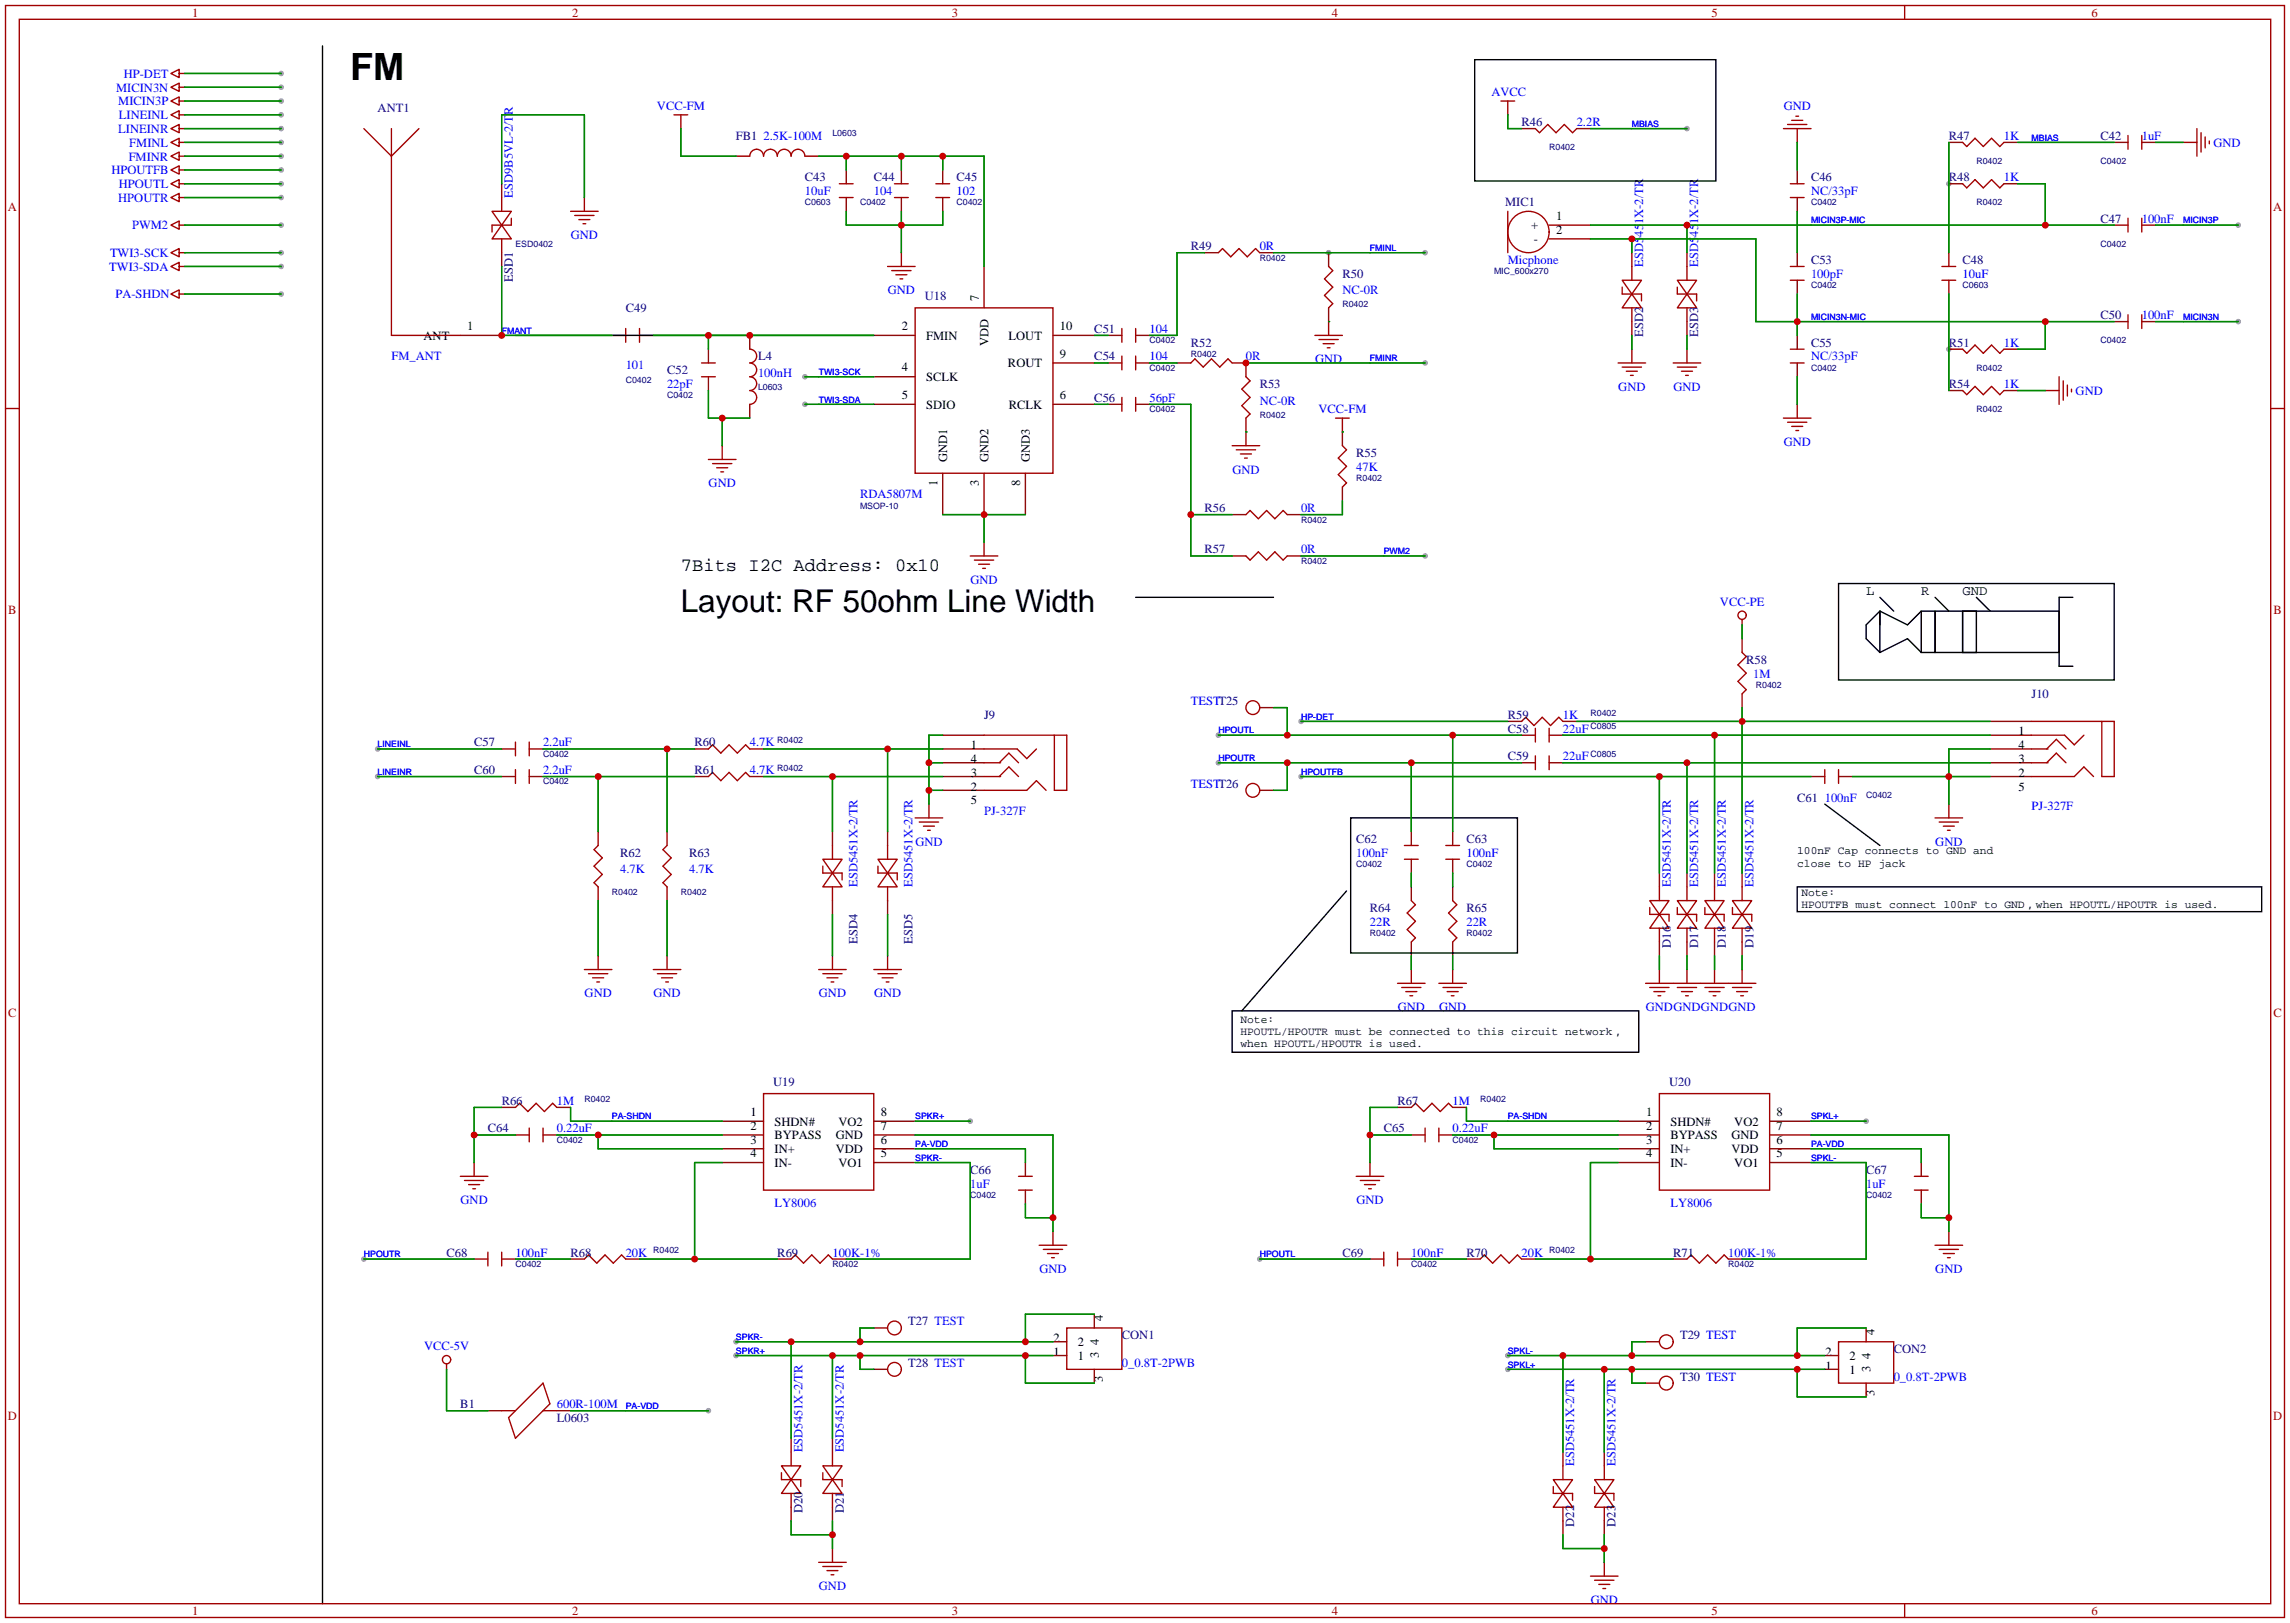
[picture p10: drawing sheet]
<svg xmlns="http://www.w3.org/2000/svg" width="422mm" height="299mm" viewBox="0 0 422 299" stroke-linecap="round" stroke-linejoin="round" font-family="sans-serif">
<defs><g id="words">
<text font-size="6.9" x="64.5" y="14.7">FM</text>
<text font-size="5.8" x="125.5" y="112.7">Layout: RF 50ohm Line Width</text>
<text font-size="3.5" x="125.5" y="105.2">7Bits I2C Address: 0x10</text>
<g font-size="2.5">
<text x="343.9" y="109.5">L</text>
<text x="354.1" y="109.5">R</text>
<text x="361.7" y="109.5">GND</text>
</g>
<g font-size="2.3" fill="#a00000">
<text x="35.4" y="3.1">1</text>
<text x="105.4" y="3.1">2</text>
<text x="175.4" y="3.1">3</text>
<text x="245.4" y="3.1">4</text>
<text x="315.4" y="3.1">5</text>
<text x="385.4" y="3.1">6</text>
<text x="1.5" y="39">A</text>
<text x="418.9" y="39">A</text>
<text x="1.5" y="113.2">B</text>
<text x="419" y="113.2">B</text>
<text x="1.5" y="187.4">C</text>
<text x="419" y="187.4">C</text>
<text x="1.5" y="261.7">D</text>
<text x="418.9" y="261.7">D</text>
<text x="35.4" y="297.6">1</text>
<text x="105.4" y="297.6">2</text>
<text x="175.4" y="297.6">3</text>
<text x="245.4" y="297.6">4</text>
<text x="315.4" y="297.6">5</text>
<text x="385.4" y="297.6">6</text>
</g>
<g font-size="2.3" fill="#00f">
<text x="21.4" y="16.9">MICIN3N</text>
<text x="22.8" y="14.3">HP-DET</text>
<text x="274.9" y="17.6">AVCC</text>
<text x="21.8" y="19.4">MICIN3P</text>
<text x="21.9" y="22">LINEINL</text>
<text x="121.1" y="20.2">VCC-FM</text>
<text x="290.6" y="23.2">2.2R</text>
<text x="328.7" y="20.2">GND</text>
<text x="21.8" y="24.5">LINEINR</text>
<text x="23.7" y="29.6">FMINR</text>
<text x="23.8" y="27">FMINL</text>
<text x="140.7" y="25.8">2.5K-100M</text>
<text x="369.3" y="25.8">1K</text>
<text x="394.7" y="25.8">1uF</text>
<text x="407.9" y="27">GND</text>
<text x="20.5" y="32.1">HPOUTFB</text>
<text x="21.9" y="34.7">HPOUTL</text>
<text x="148.3" y="35.9">10uF</text>
<text x="161" y="35.9">104</text>
<text x="176.3" y="35.9">102</text>
<text x="333.8" y="35.9">NC/33pF</text>
<text x="369.3" y="33.4">1K</text>
<text x="21.8" y="37.2">HPOUTR</text>
<text x="94.5" y="36.4" transform="rotate(-90 94.5 36.4)">ESD9B5VL-2/TR</text>
<text x="394.7" y="41">100nF</text>
<text x="20.3" y="47.4">TWI3-SCK</text>
<text x="24.3" y="42.3">PWM2</text>
<text x="105.2" y="44.1">GND</text>
<text x="232.2" y="46.1">0R</text>
<text x="20.1" y="49.9">TWI3-SDA</text>
<text x="277.9" y="48.6">Micphone</text>
<text x="302.8" y="49.1" transform="rotate(-90 302.8 49.1)">ESD5451X-2/TR</text>
<text x="313" y="49.1" transform="rotate(-90 313 49.1)">ESD5451X-2/TR</text>
<text x="333.8" y="51.2">100pF</text>
<text x="361.7" y="51.2">10uF</text>
<text x="21.3" y="55">PA-SHDN</text>
<text x="163.6" y="54.2">GND</text>
<text x="247.4" y="54.2">NC-0R</text>
<text x="394.7" y="58.8">100nF</text>
<text x="211.8" y="61.3">104</text>
<text x="369.3" y="63.9">1K</text>
<text x="72.1" y="66.4">FM_ANT</text>
<text x="115.3" y="67.9">101</text>
<text x="122.9" y="71.5">22pF</text>
<text x="139.7" y="69.5">100nH</text>
<text x="211.8" y="66.4">104</text>
<text x="229.6" y="66.4">0R</text>
<text x="242.4" y="66.9">GND</text>
<text x="333.8" y="66.4">NC/33pF</text>
<text x="369.3" y="71.5">1K</text>
<text x="211.8" y="74">56pF</text>
<text x="232.2" y="74.5">NC-0R</text>
<text x="243" y="76.1">VCC-FM</text>
<text x="298.2" y="72">GND</text>
<text x="308.4" y="72">GND</text>
<text x="382.5" y="72.8">GND</text>
<text x="328.7" y="82.2">GND</text>
<text x="130.6" y="89.8">GND</text>
<text x="227.1" y="87.2">GND</text>
<text x="249.9" y="86.7">47K</text>
<text x="158.5" y="91.8">RDA5807M</text>
<text x="239.8" y="94.4">0R</text>
<text x="239.8" y="102">0R</text>
<text x="178.9" y="107.6">GND</text>
<text x="317" y="111.6">VCC-PE</text>
<text x="323.1" y="124.8">1M</text>
<text x="219.5" y="129.9">TESTT25</text>
<text x="100.1" y="137.5">2.2uF</text>
<text x="138.2" y="137.5">4.7K</text>
<text x="288" y="135">22uF</text>
<text x="288" y="132.5">1K</text>
<text x="100.1" y="142.6">2.2uF</text>
<text x="138.2" y="142.6">4.7K</text>
<text x="288" y="140.1">22uF</text>
<text x="219.5" y="145.2">TESTT26</text>
<text x="336.3" y="147.7">100nF</text>
<text x="374.4" y="149.2">PJ-327F</text>
<text x="168.7" y="155.8">GND</text>
<text x="181.4" y="150.2">PJ-327F</text>
<text x="356.7" y="155.8">GND</text>
<text x="114.3" y="160.9">4.7K</text>
<text x="127" y="160.9">4.7K</text>
<text x="249.9" y="157.9">100nF</text>
<text x="270.3" y="157.9">100nF</text>
<text x="158" y="163.4" transform="rotate(-90 158 163.4)">ESD5451X-2/TR</text>
<text x="168.2" y="163.4" transform="rotate(-90 168.2 163.4)">ESD5451X-2/TR</text>
<text x="307.9" y="163.4" transform="rotate(-90 307.9 163.4)">ESD5451X-2/TR</text>
<text x="313" y="163.4" transform="rotate(-90 313 163.4)">ESD5451X-2/TR</text>
<text x="318.1" y="163.4" transform="rotate(-90 318.1 163.4)">ESD5451X-2/TR</text>
<text x="323.1" y="163.4" transform="rotate(-90 323.1 163.4)">ESD5451X-2/TR</text>
<text x="252.5" y="170.6">22R</text>
<text x="270.3" y="170.6">22R</text>
<text x="107.7" y="183.8">GND</text>
<text x="120.4" y="183.8">GND</text>
<text x="150.9" y="183.8">GND</text>
<text x="161.1" y="183.8">GND</text>
<text x="257.6" y="186.3">GND</text>
<text x="265.2" y="186.3">GND</text>
<text x="303.3" y="186.3">GNDGNDGNDGND</text>
<text x="102.6" y="203.6">1M</text>
<text x="267.7" y="203.6">1M</text>
<text x="102.6" y="208.7">0.22uF</text>
<text x="267.7" y="208.7">0.22uF</text>
<text x="84.9" y="221.9">GND</text>
<text x="178.8" y="218.8">1uF</text>
<text x="250" y="221.9">GND</text>
<text x="343.9" y="218.8">1uF</text>
<text x="142.7" y="222.4">LY8006</text>
<text x="307.8" y="222.4">LY8006</text>
<text x="95" y="231.5">100nF</text>
<text x="115.3" y="231.5">20K</text>
<text x="153.4" y="231.5">100K-1%</text>
<text x="260.1" y="231.5">100nF</text>
<text x="280.4" y="231.5">20K</text>
<text x="318.5" y="231.5">100K-1%</text>
<text x="191.6" y="234.6">GND</text>
<text x="356.7" y="234.6">GND</text>
<text x="78.2" y="248.8">VCC-5V</text>
<text x="206.8" y="251.8">0_0.8T-2PWB</text>
<text x="349" y="254.4">0_0.8T-2PWB</text>
<text x="102.6" y="259.5">600R-100M</text>
<text x="147.9" y="267.6" transform="rotate(-90 147.9 267.6)">ESD5451X-2/TR</text>
<text x="155.5" y="267.6" transform="rotate(-90 155.5 267.6)">ESD5451X-2/TR</text>
<text x="290.1" y="270.1" transform="rotate(-90 290.1 270.1)">ESD5451X-2/TR</text>
<text x="297.7" y="270.1" transform="rotate(-90 297.7 270.1)">ESD5451X-2/TR</text>
<text x="150.9" y="293">GND</text>
<text x="293.2" y="295.5">GND</text>
</g>
<g font-size="2.3" fill="#000080">
<text x="69.6" y="20.7">ANT1</text>
<text x="280.4" y="23.2">R46</text>
<text x="135.6" y="25.8">FB1</text>
<text x="359.2" y="25.8">R47</text>
<text x="387.1" y="25.8">C42</text>
<text x="148.3" y="33.4">C43</text>
<text x="161" y="33.4">C44</text>
<text x="176.3" y="33.4">C45</text>
<text x="333.8" y="33.4">C46</text>
<text x="359.2" y="33.4">R48</text>
<text x="277.4" y="38">MIC1</text>
<text x="387.1" y="41">C47</text>
<text x="219.5" y="46.1">R49</text>
<text x="94.5" y="52" transform="rotate(-90 94.5 52)">ESD1</text>
<text x="247.4" y="51.2">R50</text>
<text x="333.8" y="48.6">C53</text>
<text x="361.7" y="48.6">C48</text>
<text x="115.3" y="57.5">C49</text>
<text x="170.4" y="55.2">U18</text>
<text x="387.1" y="58.8">C50</text>
<text x="201.7" y="61.3">C51</text>
<text x="219.5" y="63.9">R52</text>
<text x="302.8" y="62.1" transform="rotate(-90 302.8 62.1)">ESD2</text>
<text x="313" y="62.1" transform="rotate(-90 313 62.1)">ESD3</text>
<text x="333.8" y="63.9">C55</text>
<text x="359.2" y="63.9">R51</text>
<text x="122.9" y="69">C52</text>
<text x="139.7" y="66.4">L4</text>
<text x="201.7" y="66.4">C54</text>
<text x="232.2" y="71.5">R53</text>
<text x="359.2" y="71.5">R54</text>
<text x="201.7" y="74">C56</text>
<text x="249.9" y="84.2">R55</text>
<text x="222" y="94.4">R56</text>
<text x="222" y="102">R57</text>
<text x="321.8" y="122.3">R58</text>
<text x="374.4" y="128.6">J10</text>
<text x="87.4" y="137.5">C57</text>
<text x="128" y="137.5">R60</text>
<text x="181.4" y="132.5">J9</text>
<text x="277.9" y="135">C58</text>
<text x="277.9" y="132.5">R59</text>
<text x="87.4" y="142.6">C60</text>
<text x="128" y="142.6">R61</text>
<text x="277.9" y="140.1">C59</text>
<text x="331.2" y="147.7">C61</text>
<text x="249.9" y="155.3">C62</text>
<text x="270.3" y="155.3">C63</text>
<text x="114.3" y="157.9">R62</text>
<text x="127" y="157.9">R63</text>
<text x="158" y="173.9" transform="rotate(-90 158 173.9)">ESD4</text>
<text x="168.2" y="173.9" transform="rotate(-90 168.2 173.9)">ESD5</text>
<text x="252.5" y="168">R64</text>
<text x="270.3" y="168">R65</text>
<text x="307.9" y="174.6" transform="rotate(-90 307.9 174.6)">D16</text>
<text x="313" y="174.6" transform="rotate(-90 313 174.6)">D17</text>
<text x="318.1" y="174.6" transform="rotate(-90 318.1 174.6)">D18</text>
<text x="323.1" y="174.6" transform="rotate(-90 323.1 174.6)">D19</text>
<text x="92.5" y="203.6">R66</text>
<text x="142.5" y="200">U19</text>
<text x="257.6" y="203.6">R67</text>
<text x="307.6" y="200">U20</text>
<text x="89.9" y="208.7">C64</text>
<text x="255" y="208.7">C65</text>
<text x="178.8" y="216.3">C66</text>
<text x="343.9" y="216.3">C67</text>
<text x="82.3" y="231.5">C68</text>
<text x="105.2" y="231.5">R68</text>
<text x="143.3" y="231.5">R69</text>
<text x="247.4" y="231.5">C69</text>
<text x="270.3" y="231.5">R70</text>
<text x="308.4" y="231.5">R71</text>
<text x="167.4" y="244.2">T27 TEST</text>
<text x="167.4" y="251.8">T28 TEST</text>
<text x="206.8" y="246.8">CON1</text>
<text x="309.6" y="246.8">T29 TEST</text>
<text x="349" y="249.3">CON2</text>
<text x="309.6" y="254.4">T30 TEST</text>
<text x="84.8" y="259.5">B1</text>
<text x="102.6" y="262">L0603</text>
<text x="147.9" y="278.8" transform="rotate(-90 147.9 278.8)">D20</text>
<text x="155.5" y="278.8" transform="rotate(-90 155.5 278.8)">D21</text>
<text x="290.1" y="281.3" transform="rotate(-90 290.1 281.3)">D22</text>
<text x="297.7" y="281.3" transform="rotate(-90 297.7 281.3)">D23</text>
</g>
<g font-size="2.3">
<text x="286.8" y="40.5">1</text>
<text x="282.2" y="42.3">+</text>
<text x="282.7" y="44.8">-</text>
<text x="286.8" y="43">2</text>
<text x="180.4" y="55.4" transform="rotate(-90 180.4 55.4)">7</text>
<text x="78.1" y="62.6">ANT</text>
<text x="86.1" y="60.8">1</text>
<text x="166.2" y="60.8">2</text>
<text x="170.7" y="62.6">FMIN</text>
<text x="182.2" y="63.7" transform="rotate(-90 182.2 63.7)">VDD</text>
<text x="185.9" y="62.6">LOUT</text>
<text x="195.3" y="65.9">9</text>
<text x="195.3" y="60.8">10</text>
<text x="166.2" y="68.4">4</text>
<text x="170.7" y="70.2">SCLK</text>
<text x="185.8" y="67.7">ROUT</text>
<text x="166.2" y="73.5">5</text>
<text x="170.7" y="75.3">SDIO</text>
<text x="185.9" y="75.3">RCLK</text>
<text x="195.3" y="73.5">6</text>
<text x="172.8" y="89.6" transform="rotate(-90 172.8 89.6)">1</text>
<text x="174.5" y="85.2" transform="rotate(-90 174.5 85.2)">GND1</text>
<text x="180.4" y="89.6" transform="rotate(-90 180.4 89.6)">3</text>
<text x="182.2" y="85.2" transform="rotate(-90 182.2 85.2)">GND2</text>
<text x="188" y="89.6" transform="rotate(-90 188 89.6)">8</text>
<text x="189.8" y="85.2" transform="rotate(-90 189.8 85.2)">GND3</text>
<text x="372" y="135.5">1</text>
<text x="178.9" y="143.1">3</text>
<text x="178.9" y="140.6">4</text>
<text x="178.9" y="138">1</text>
<text x="372" y="143.1">2</text>
<text x="372" y="140.6">3</text>
<text x="372" y="138">4</text>
<text x="178.9" y="148.2">5</text>
<text x="178.9" y="145.7">2</text>
<text x="372" y="145.7">5</text>
<text x="138.3" y="205.6">1</text>
<text x="138.3" y="208.1">2</text>
<text x="142.7" y="207.4">SHDN#</text>
<text x="142.7" y="209.9">BYPASS</text>
<text x="154" y="209.9">GND</text>
<text x="154.5" y="207.4">VO2</text>
<text x="162.3" y="208.1">7</text>
<text x="162.3" y="205.6">8</text>
<text x="303.4" y="205.6">1</text>
<text x="303.4" y="208.1">2</text>
<text x="307.8" y="207.4">SHDN#</text>
<text x="307.8" y="209.9">BYPASS</text>
<text x="319.1" y="209.9">GND</text>
<text x="319.6" y="207.4">VO2</text>
<text x="327.4" y="208.1">7</text>
<text x="327.4" y="205.6">8</text>
<text x="138.3" y="210.7">3</text>
<text x="138.3" y="213.2">4</text>
<text x="142.7" y="212.5">IN+</text>
<text x="142.7" y="215">IN-</text>
<text x="154" y="212.5">VDD</text>
<text x="154.5" y="215">VO1</text>
<text x="162.3" y="213.2">5</text>
<text x="162.3" y="210.7">6</text>
<text x="303.4" y="210.7">3</text>
<text x="303.4" y="213.2">4</text>
<text x="307.8" y="212.5">IN+</text>
<text x="307.8" y="215">IN-</text>
<text x="319.1" y="212.5">VDD</text>
<text x="319.6" y="215">VO1</text>
<text x="327.4" y="213.2">5</text>
<text x="327.4" y="210.7">6</text>
<text x="203.2" y="243.4" transform="rotate(-90 203.2 243.4)">4</text>
<text x="345.5" y="245.9" transform="rotate(-90 345.5 245.9)">4</text>
<text x="194.2" y="249.8">1</text>
<text x="194.2" y="247.3">2</text>
<text x="198.6" y="250.6">1</text>
<text x="198.6" y="248">2</text>
<text x="202.5" y="250.3" transform="rotate(-90 202.5 250.3)">3</text>
<text x="202.5" y="247.9" transform="rotate(-90 202.5 247.9)">4</text>
<text x="336.4" y="249.8">2</text>
<text x="340.9" y="250.6">2</text>
<text x="344.7" y="250.4" transform="rotate(-90 344.7 250.4)">4</text>
<text x="203.2" y="254.7" transform="rotate(-90 203.2 254.7)">3</text>
<text x="336.4" y="252.3">1</text>
<text x="340.9" y="253.1">1</text>
<text x="344.7" y="252.8" transform="rotate(-90 344.7 252.8)">3</text>
<text x="345.5" y="257.3" transform="rotate(-90 345.5 257.3)">3</text>
</g>
<g font-size="2.1">
<text x="331.2" y="157.4">100nF Cap connects to GND and</text>
<text x="331.2" y="159.7">close to HP jack</text>
<text x="332" y="165.1">Note:</text>
<text x="332" y="167.3">HPOUTFB must connect 100nF to GND，when HPOUTL/HPOUTR is used.</text>
<text x="228.6" y="188.4">Note:</text>
<text x="228.6" y="190.7">HPOUTL/HPOUTR must be connected to this circuit network，</text>
<text x="228.6" y="193">when HPOUTL/HPOUTR is used.</text>
</g>
<g font-size="1.6" fill="#00f">
<text x="300.7" y="23.4">MBIAS</text>
<text x="374.4" y="25.9">MBIAS</text>
<text x="333.8" y="41.2">MICIN3P-MIC</text>
<text x="402.3" y="41.2">MICIN3P</text>
<text x="252.5" y="46.2">FMINL</text>
<text x="333.8" y="58.9">MICIN3N-MIC</text>
<text x="402.3" y="58.9">MICIN3N</text>
<text x="92.5" y="61.5">FMANT</text>
<text x="150.9" y="69.1">TWI3-SCK</text>
<text x="252.5" y="66.6">FMINR</text>
<text x="150.9" y="74.2">TWI3-SDA</text>
<text x="255" y="102.1">PWM2</text>
<text x="69.6" y="137.7">LINEINL</text>
<text x="224.5" y="135.1">HPOUTL</text>
<text x="239.8" y="132.6">HP-DET</text>
<text x="69.6" y="142.8">LINEINR</text>
<text x="224.5" y="140.2">HPOUTR</text>
<text x="239.8" y="142.8">HPOUTFB</text>
<text x="112.8" y="206.3">PA-SHDN</text>
<text x="168.7" y="206.3">SPKR+</text>
<text x="277.9" y="206.3">PA-SHDN</text>
<text x="333.8" y="206.3">SPKL+</text>
<text x="168.7" y="213.9">SPKR-</text>
<text x="168.7" y="211.3">PA-VDD</text>
<text x="333.8" y="213.9">SPKL-</text>
<text x="333.8" y="211.3">PA-VDD</text>
<text x="67.1" y="231.7">HPOUTR</text>
<text x="232.2" y="231.7">HPOUTL</text>
<text x="135.6" y="246.9">SPKR-</text>
<text x="135.6" y="249.4">SPKR+</text>
<text x="277.9" y="249.4">SPKL-</text>
<text x="277.9" y="252">SPKL+</text>
<text x="115.3" y="259.6">PA-VDD</text>
</g>
<g font-size="1.6" fill="#000080">
<text x="153.4" y="25.1">L0603</text>
<text x="285.5" y="27.7">R0402</text>
<text x="364.2" y="30.2">R0402</text>
<text x="387.1" y="30.2">C0402</text>
<text x="148.3" y="37.8">C0603</text>
<text x="158.5" y="37.8">C0402</text>
<text x="176.3" y="37.8">C0402</text>
<text x="333.8" y="37.8">C0402</text>
<text x="364.2" y="37.8">R0402</text>
<text x="95" y="45.5">ESD0402</text>
<text x="387.1" y="45.5">C0402</text>
<text x="232.2" y="48">R0402</text>
<text x="275.3" y="50.5">MIC_600x270</text>
<text x="333.8" y="53.1">C0402</text>
<text x="361.7" y="53.1">C0603</text>
<text x="247.4" y="56.6">R0402</text>
<text x="211.8" y="63.2">C0402</text>
<text x="219.5" y="65.8">R0402</text>
<text x="387.1" y="63.2">C0402</text>
<text x="115.3" y="70.6">C0402</text>
<text x="139.7" y="71.9">L0603</text>
<text x="211.8" y="68.3">C0402</text>
<text x="333.8" y="68.3">C0402</text>
<text x="364.2" y="68.3">R0402</text>
<text x="122.9" y="73.4">C0402</text>
<text x="211.8" y="75.9">C0402</text>
<text x="232.2" y="77">R0402</text>
<text x="364.2" y="75.9">R0402</text>
<text x="249.9" y="88.6">R0402</text>
<text x="158.5" y="93.7">MSOP-10</text>
<text x="239.8" y="96.3">R0402</text>
<text x="239.8" y="103.9">R0402</text>
<text x="293.1" y="131.8">R0402</text>
<text x="323.6" y="126.7">R0402</text>
<text x="143.3" y="136.9">R0402</text>
<text x="293.1" y="134.4">C0805</text>
<text x="100.1" y="139.4">C0402</text>
<text x="143.3" y="142">R0402</text>
<text x="293.1" y="139.4">C0805</text>
<text x="100.1" y="144.5">C0402</text>
<text x="343.9" y="147.1">C0402</text>
<text x="249.9" y="159.8">C0402</text>
<text x="270.3" y="159.8">C0402</text>
<text x="112.8" y="164.8">R0402</text>
<text x="125.5" y="164.8">R0402</text>
<text x="252.5" y="172.5">R0402</text>
<text x="270.3" y="172.5">R0402</text>
<text x="107.7" y="202.9">R0402</text>
<text x="272.8" y="202.9">R0402</text>
<text x="102.6" y="210.6">C0402</text>
<text x="267.7" y="210.6">C0402</text>
<text x="178.8" y="220.7">C0402</text>
<text x="343.9" y="220.7">C0402</text>
<text x="95" y="233.4">C0402</text>
<text x="120.4" y="230.9">R0402</text>
<text x="153.4" y="233.4">R0402</text>
<text x="260.1" y="233.4">C0402</text>
<text x="285.5" y="230.9">R0402</text>
<text x="318.5" y="233.4">R0402</text>
</g>
</g></defs>
<g fill="#999">
<circle cx="359.2" cy="64.3" r=".51"/>
<circle cx="244.9" cy="46.6" r=".51"/>
<circle cx="359.2" cy="33.9" r=".51"/>
<circle cx="148.3" cy="69.4" r=".51"/>
<circle cx="262.6" cy="66.9" r=".51"/>
<circle cx="148.3" cy="74.5" r=".51"/>
<circle cx="262.6" cy="102.4" r=".51"/>
<circle cx="51.8" cy="49.1" r=".51"/>
<circle cx="51.8" cy="46.6" r=".51"/>
<circle cx="51.8" cy="28.8" r=".51"/>
<circle cx="51.8" cy="21.2" r=".51"/>
<circle cx="51.8" cy="36.4" r=".51"/>
<circle cx="51.8" cy="33.9" r=".51"/>
<circle cx="51.8" cy="31.3" r=".51"/>
<circle cx="51.8" cy="23.7" r=".51"/>
<circle cx="51.8" cy="26.2" r=".51"/>
<circle cx="51.8" cy="18.6" r=".51"/>
<circle cx="51.8" cy="13.5" r=".51"/>
<circle cx="51.8" cy="16.1" r=".51"/>
<circle cx="51.8" cy="41.5" r=".51"/>
<circle cx="69.6" cy="138" r=".51"/>
<circle cx="69.6" cy="143.1" r=".51"/>
<circle cx="412.5" cy="59.3" r=".51"/>
<circle cx="412.5" cy="41.5" r=".51"/>
<circle cx="310.9" cy="23.7" r=".51"/>
<circle cx="239.8" cy="132.9" r=".51"/>
<circle cx="239.8" cy="143.1" r=".51"/>
<circle cx="67.1" cy="232" r=".51"/>
<circle cx="178.8" cy="206.6" r=".51"/>
<circle cx="51.8" cy="54.2" r=".51"/>
<circle cx="130.6" cy="259.9" r=".51"/>
<circle cx="135.6" cy="247.2" r=".51"/>
<circle cx="135.6" cy="249.8" r=".51"/>
<circle cx="232.2" cy="232" r=".51"/>
<circle cx="343.9" cy="206.6" r=".51"/>
<circle cx="277.9" cy="249.8" r=".51"/>
<circle cx="277.9" cy="252.3" r=".51"/>
<circle cx="224.5" cy="135.5" r=".51"/>
<circle cx="224.5" cy="140.5" r=".51"/>
<circle cx="262.6" cy="46.6" r=".51"/>
</g>
<g fill="none" stroke="#870000" stroke-width=".25">
<path d="M34 13.5h.1M34 16.1h.1M34 18.6h.1M34 21.2h.1M34 23.7h.1M34 26.2h.1M34 28.8h.1M34 31.3h.1M34 33.9h.1M34 36.4h.1M92.5 33.9v2.5M107.7 36.4h.1"/>
<path d="M125.5 23.7h.1M135.6 28.8h2.6M148.3 28.8h2.6M156 31.3v2.6M156 36.4v2.5M166.1 31.3v2.6M166.1 36.4v2.5M173.7 31.3v2.6M173.7 36.4v2.5M277.9 21.2h.1M280.4 23.7h2.6M290.6 23.7h2.5"/>
<path d="M331.2 26.2h.1M331.2 31.3v2.6M331.2 36.4v2.5M359.2 26.2h2.5M359.2 33.9h2.5M369.3 26.2h2.6M369.3 33.9h2.6M389.6 26.2h2.6M394.7 26.2h2.6M402.3 26.2h.1M34 41.5h.1M34 46.6h.1"/>
<path d="M34 49.1h.1M34 54.2h.1M92.5 46.6v2.5M166.1 46.6h.1M181.4 49.1v7.6M222 46.6h2.5M232.2 46.6h2.5M244.9 59.3h.1M244.9 46.6v2.5M244.9 56.7v2.6M285.5 41.5h7.6M285.5 44h7.6"/>
<path d="M300.7 46.6v2.5M300.7 59.3v2.5M310.9 46.6v2.5M310.9 59.3v2.5M331.2 46.6v2.5M331.2 51.6v2.6M359.2 46.6v2.5M359.2 51.6v2.6M389.6 41.5h2.6M389.6 59.3h2.6M394.7 41.5h2.6M394.7 59.3h2.6"/>
<path d="M84.8 61.8h7.7M112.8 61.8h2.5M117.9 61.8h2.5M130.6 64.3v2.6M130.6 69.4v2.6M138.2 61.8v2.5M138.2 74.5v2.5M161 61.8h7.7M161 69.4h7.7M161 74.5h7.7M194.1 61.8h7.6M194.1 74.5h7.6"/>
<path d="M194.1 66.9h7.6M204.2 61.8h2.6M204.2 74.5h2.6M204.2 66.9h2.6M209.3 61.8h2.5M209.3 74.5h2.5M209.3 66.9h2.5M216.9 66.9h2.6M227.1 66.9h2.5v2.5M229.6 79.6h.1M229.6 77v2.6M247.4 79.6v2.5"/>
<path d="M247.4 79.6h.1M300.7 64.3h.1M310.9 64.3h.1M331.2 74.5h.1M331.2 61.8v2.5M331.2 66.9v2.5M359.2 64.3h2.5M359.2 72h2.5M369.3 64.3h2.6M369.3 72h2.6M376.9 72h.1M133.1 82.1h.1"/>
<path d="M173.7 87.2v7.6M181.4 99.9h.1M181.4 87.2v7.6M189 87.2v7.6M227.1 94.8h2.5M237.2 94.8h2.6M247.4 89.7v2.6M227.1 102.4h2.5M237.2 102.4h2.6M321.1 117.7v2.5M321.1 115.1h.1M92.5 138h2.5"/>
<path d="M97.5 138h2.6M128 138h2.6M138.2 138h2.5M173.7 138h7.7M173.7 135.5h7.7M232.2 130.4h2.5M277.9 132.9h2.5M280.4 135.5h2.6M285.5 135.5h2.5M288 132.9h2.6M321.1 127.8v2.6M366.8 138h7.6"/>
<path d="M366.8 135.5h7.6M366.8 132.9h7.6M92.5 143.1h2.5M97.5 143.1h2.6M110.2 153.2v2.6M122.9 153.2v2.6M128 143.1h2.6M138.2 143.1h2.5M153.4 153.2v2.6M163.6 153.2v2.6M171.2 148.2h.1M173.7 145.6h7.7"/>
<path d="M173.7 143.1h7.7M173.7 140.5h7.7M232.2 145.6h2.5M260.1 153.2v2.6M260.1 158.3v2.6M267.7 153.2v2.6M267.7 158.3v2.6M280.4 140.5h2.6M285.5 140.5h2.5M333.8 143.1h2.5M338.8 143.1h2.6M359.2 148.2h.1"/>
<path d="M366.8 143.1h7.6M366.8 140.5h7.6M110.2 176.1h.1M110.2 163.4v2.5M122.9 176.1h.1M122.9 163.4v2.5M153.4 176.1h.1M153.4 165.9v2.6M163.6 176.1h.1M163.6 165.9v2.6M260.1 178.6h.1M260.1 163.4v2.5"/>
<path d="M260.1 173.6v2.5M267.7 178.6h.1M267.7 163.4v2.5M267.7 173.6v2.5M305.8 178.6h.1M305.8 160.9v2.5M305.8 173.6v2.5M310.9 178.6h.1M310.9 160.9v2.5M310.9 173.6v2.5M316 178.6h.1M316 160.9v2.5"/>
<path d="M316 173.6v2.5M321.1 178.6h.1M321.1 160.9v2.5M321.1 173.6v2.5M87.4 214.2h.1M92.5 204h2.5M95 209.1h2.5M100.1 209.1h2.5M102.6 204h2.6M133.1 206.6h7.6M133.1 209.1h7.6M133.1 211.7h7.6"/>
<path d="M133.1 214.2h7.6M161 206.6h7.7M161 209.1h7.7M161 211.7h7.7M161 214.2h7.7M189 214.2v2.5M189 219.3v2.5M252.5 214.2h.1M257.6 204h2.5M260.1 209.1h2.5M265.2 209.1h2.5M267.7 204h2.6"/>
<path d="M298.2 206.6h7.6M298.2 209.1h7.6M298.2 211.7h7.6M298.2 214.2h7.6M326.1 206.6h7.7M326.1 209.1h7.7M326.1 211.7h7.7M326.1 214.2h7.7M354.1 214.2v2.5M354.1 219.3v2.5M87.4 232h2.5M92.5 232h2.5"/>
<path d="M105.2 232h2.5M115.3 232h2.6M143.3 232h2.5M153.4 232h2.6M194.1 226.9h.1M252.5 232h2.5M257.6 232h2.5M270.3 232h2.5M280.4 232h2.6M308.4 232h2.5M318.5 232h2.6M359.2 226.9h.1"/>
<path d="M82.3 252.3h.1M89.9 259.9h2.6M102.6 259.9h2.6M161 252.3h2.6M161 244.7h2.6M194.1 247.2h2.5M194.1 249.8h2.5M201.7 242.1v2.6M201.7 252.3v2.5M303.3 247.2h2.5M303.3 254.8h2.5M336.3 252.3h2.5"/>
<path d="M336.3 249.8h2.5M343.9 244.7v2.5M343.9 254.8v2.6M145.8 265v2.5M145.8 277.7v2.5M153.4 265v2.5M153.4 277.7v2.5M288 267.5v2.6M295.7 267.5v2.6M153.4 285.3h.1M288 280.2v2.6M295.7 287.9h.1"/>
<path d="M295.7 280.2v2.6"/>
</g>
<g fill="none" stroke="#a10000" stroke-width=".25">
<path d="M1 1h420v297h-420zM3.6 3.6h414.9v291.9h-414.9zM33 13.5v-.7l-1.5 .7 1.5 .8v-.8h1M33 16.1v-.8l-1.5 .8 1.5 .7v-.7h1M33 18.6v-.7l-1.5 .7 1.5 .8v-.8h1M276.6 18.6h2.5M277.9 18.6v2.6M351 1v2.6M33 21.2v-.8l-1.5 .8 1.5 .7v-.7h1M33 31.3v-.7l-1.5 .7 1.5 .8v-.8h1M33 23.7v-.8l-1.5 .8 1.5 .8v-.8h1M33 28.8v-.8l-1.5 .8 1.5 .7v-.7h1"/>
<path d="M33 36.4v-.8l-1.5 .8 1.5 .8v-.8h1M33 33.9v-.8l-1.5 .8 1.5 .7v-.7h1M33 26.2v-.7l-1.5 .7 1.5 .8v-.8h1M67.1 23.7l5 5.1 5.1-5.1M72.1 23.7v38.1h12.7M90.7 38.9h3.5l-1.7 2.6zM92.5 36.4v2.5M105.2 38.9h5M105.9 39.7h3.6M107.7 36.4v2.5M124.2 21.2h2.5M125.5 21.2v2.5"/>
<path d="M138.2 28.8a1.27 1.27 0 0 1 1.2-1.3 1.27 1.27 0 0 1 1.3 1.3 1.27 1.27 0 0 1 1.3-1.3 1.27 1.27 0 0 1 1.3 1.3 1.27 1.27 0 0 1 1.2-1.3 1.27 1.27 0 0 1 1.3 1.3 1.27 1.27 0 0 1 1.3-1.3 1.27 1.27 0 0 1 1.2 1.3M154.7 36.4h2.5M154.7 33.9h2.5M164.8 36.4h2.6M164.8 33.9h2.6M172.5 36.4h2.5M172.5 33.9h2.5M277.9 38.9v7.7M283 23.7l.7 .8 1.5-1.6 1.6 1.6 1.5-1.6 1.5 1.6 .8-.8M328.7 23.7h5.1M329.4 22.9h3.6M329.9 36.4h2.6"/>
<path d="M329.9 33.9h2.6M330.2 22.2h2M331 21.4h.5M331.2 23.7v2.5M361.7 26.2l.8 .8 1.5-1.5 1.5 1.5 1.5-1.5 1.6 1.5 .7-.8M361.7 33.9l.8 .7 1.5-1.5 1.5 1.5 1.5-1.5 1.6 1.5 .7-.7M392.2 25v2.5M394.7 25v2.5M402.3 26.2h2.6M404.9 23.7v5.1M405.6 24.5v3.5M406.4 25.2v2.1"/>
<path d="M407.2 26v.5M33 46.6v-.8l-1.5 .8 1.5 .7v-.7h1M33 49.1v-.8l-1.5 .8 1.5 .8v-.8h1M33 41.5v-.8l-1.5 .8 1.5 .7v-.7h1M33 54.2v-.8l-1.5 .8 1.5 .7v-.7h1M92.5 41.5l1.7 2.5h-3.5zM92.5 44v2.6M94.2 40.2v1.3h-3.5v1.2M106.7 40.5h2M107.4 41.2h.5M163.6 49.1h5.1M164.3 49.9h3.6"/>
<path d="M165.1 50.6h2M165.9 51.4h.5M166.1 46.6v2.5M168.7 56.7h25.4v30.5h-25.4zM224.5 46.6l.8-.8 1.5 1.5 1.5-1.5 1.6 1.5 1.5-1.5 .8 .8M244.9 49.1l.7 .8-1.5 1.5 1.5 1.5-1.5 1.5 1.5 1.6-.7 .7M244.9 59.3v2.5M299 51.6h3.5l-1.8 2.6zM299 52.9v1.3h3.5v1.2M300.7 54.2l1.8 2.5h-3.5zM300.7 49.1v2.5M300.7 56.7v2.6"/>
<path d="M309.1 51.6h3.6l-1.8 2.6zM309.1 52.9v1.3h3.6v1.2M310.9 54.2l1.8 2.5h-3.6zM310.9 49.1v2.5M310.9 56.7v2.6M329.9 51.6h2.6M329.9 49.1h2.6M357.9 51.6h2.5M357.9 49.1h2.5M392.2 40.2v2.5M392.2 58v2.5M394.7 40.2v2.5"/>
<path d="M394.7 58v2.5M1 75.3h2.6M115.3 60.5v2.6M117.9 60.5v2.6M129.3 66.9h2.5M129.3 69.4h2.5M138.2 64.3a1.27 1.27 0 0 1 1.2 1.3 1.27 1.27 0 0 1-1.2 1.3 1.27 1.27 0 0 1 1.2 1.2 1.27 1.27 0 0 1-1.2 1.3 1.27 1.27 0 0 1 1.2 1.3 1.27 1.27 0 0 1-1.2 1.3 1.27 1.27 0 0 1 1.2 1.2 1.27 1.27 0 0 1-1.2 1.3M206.8 60.5v2.6M206.8 65.6v2.5M206.8 73.2v2.6M209.3 60.5v2.6M209.3 65.6v2.5"/>
<path d="M209.3 73.2v2.6M219.5 66.9l.7-.8 1.5 1.5 1.6-1.5 1.5 1.5 1.5-1.5 .8 .8M229.6 69.4l.8 .8-1.5 1.5 1.5 1.5-1.5 1.6 1.5 1.5-.8 .7M229.6 79.6v2.5M242.3 61.8h5.1M243.1 62.6h3.5M243.8 63.3h2.1M244.6 64.1h.5M246.1 77h2.6M247.4 77v2.6M298.2 66.9h5.1M299 67.6h3.5"/>
<path d="M299.7 68.4h2.1M300.5 69.2h.5M300.7 64.3v2.6M308.4 66.9h5M309.1 67.6h3.6M309.9 68.4h2M310.6 69.2h.5M310.9 64.3v2.6M328.7 77h5.1M329.4 77.8h3.6M329.9 66.9h2.6M329.9 64.3h2.6"/>
<path d="M330.2 78.6h2M331 79.3h.5M331.2 74.5v2.5M361.7 64.3l.8 .8 1.5-1.5 1.5 1.5 1.5-1.5 1.6 1.5 .7-.8M361.7 72l.8 .7 1.5-1.5 1.5 1.5 1.5-1.5 1.6 1.5 .7-.7M376.9 72h2.6M379.5 69.4v5.1M380.2 70.2v3.5M381 70.9v2.1M381.8 71.7v.5M418.5 75.3h2.5M130.6 84.7h5"/>
<path d="M131.3 85.4h3.6M132.1 86.2h2M132.8 86.9h.5M133.1 82.1v2.6M181.4 99.9v2.5M227.1 82.1h5.1M227.8 82.9h3.6M228.6 83.6h2M229.4 84.4h.5M229.6 94.8l.8-.7 1.5 1.5 1.5-1.5 1.5 1.5 1.6-1.5 .7 .7M247.4 82.1l.8 .8-1.6 1.5 1.6 1.5-1.6 1.6 1.6 1.5-.8 .7M178.8 102.4h5.1"/>
<path d="M179.6 103.2h3.5M180.3 104h2.1M181.1 104.7h.5M229.6 102.4l.8 .8 1.5-1.5 1.5 1.5 1.5-1.5 1.6 1.5 .7-.8M321.1 114.1v1M95 136.7v2.6M97.5 136.7v2.6M130.6 138l.7-.8 1.5 1.6 1.6-1.6 1.5 1.6 1.5-1.6 .8 .8M181.4 135.5h15.2v10.1h-2.3v-10.1M181.4 138h6.1l1.7 1.8 1.8-1.8M280.4 132.9l.8-.7 1.5 1.5 1.5-1.5 1.6 1.5 1.5-1.5 .7 .7M283 134.2v2.5"/>
<path d="M283 139.3v2.5M285.5 134.2v2.5M285.5 139.3v2.5M321.1 120.2l.7 .8-1.5 1.5 1.5 1.5-1.5 1.6 1.5 1.5-.7 .7M374.4 135.5h6.1l1.8 1.7 1.7-1.7M374.4 138h3M374.4 132.9h15.2v10.2h-2.3v-10.2M377.2 138l1.8-1.8 1.7 1.8M95 141.8v2.5M97.5 141.8v2.5M110.2 155.8l-.7 .7 1.5 1.6-1.5 1.5 1.5 1.5-1.5 1.5 .7 .8M122.9 155.8l-.7 .7 1.5 1.6-1.5 1.5 1.5 1.5-1.5 1.5 .7 .8"/>
<path d="M130.6 143.1l.7-.8 1.5 1.5 1.6-1.5 1.5 1.5 1.5-1.5 .8 .8M151.6 158.3h3.6l-1.8 2.6zM151.6 159.6v1.3h3.6v1.2M153.4 155.8v2.5M161.8 158.3h3.6l-1.8 2.6zM161.8 159.6v1.3h3.6v1.2M163.6 155.8v2.5M168.7 150.7h5M169.4 151.5h3.6M170.2 152.2h2M170.9 153h.5M171.2 148.2v2.5"/>
<path d="M181.4 145.6h7.8l1.8-1.8 1.8 1.8M181.4 140.5h3M181.4 143.1h3M184.1 140.5l1.8-1.7 1.8 1.7M184.1 143.1l1.8-1.8 1.8 1.8M258.8 155.8h2.6M258.8 158.3h2.6M266.4 155.8h2.6M266.4 158.3h2.6M336.3 141.8v2.5M338.8 141.8v2.5M356.6 150.7h5.1"/>
<path d="M357.4 151.5h3.5M358.1 152.2h2.1M358.9 153h.5M359.2 148.2v2.5M374.4 140.5h3M374.4 143.1h7.9l1.7-1.8 1.8 1.8M377.2 140.5l1.8-1.7 1.7 1.7M107.7 178.6h5.1M108.5 179.4h3.5M110.2 176.1v2.5M120.4 178.6h5.1M121.2 179.4h3.5"/>
<path d="M122.9 176.1v2.5M150.9 178.6h5.1M151.6 179.4h3.6M153.4 160.9l1.8 2.5h-3.6zM153.4 163.4v2.5M153.4 176.1v2.5M161 178.6h5.1M161.8 179.4h3.6M163.6 160.9l1.8 2.5h-3.6zM163.6 163.4v2.5M163.6 176.1v2.5M260.1 165.9l.8 .8-1.6 1.5 1.6 1.5-1.6 1.6 1.6 1.5-.8 .8"/>
<path d="M260.1 178.6v2.6M267.7 165.9l.8 .8-1.5 1.5 1.5 1.5-1.5 1.6 1.5 1.5-.8 .8M267.7 178.6v2.6M304 165.9h3.6l-1.8 2.6zM304 167.2v1.3h3.6v1.2M305.8 168.5l1.8 2.5h-3.6zM305.8 163.4v2.5M305.8 171v2.6M305.8 178.6v2.6M309.1 165.9h3.6l-1.8 2.6zM309.1 167.2v1.3h3.6v1.2M310.9 168.5l1.8 2.5h-3.6z"/>
<path d="M310.9 163.4v2.5M310.9 171v2.6M310.9 178.6v2.6M314.2 165.9h3.6l-1.8 2.6zM314.2 167.2v1.3h3.6v1.2M316 168.5l1.8 2.5h-3.6zM316 163.4v2.5M316 171v2.6M316 178.6v2.6M319.3 165.9h3.5l-1.7 2.6zM319.3 167.2v1.3h3.5v1.2M321.1 168.5l1.7 2.5h-3.5z"/>
<path d="M321.1 163.4v2.5M321.1 171v2.6M321.1 178.6v2.6M109.2 180.2h2.1M110 180.9h.5M121.9 180.2h2.1M122.7 180.9h.5M152.4 180.2h2M153.2 180.9h.5M162.6 180.2h2M163.3 180.9h.5M257.6 181.2h5"/>
<path d="M258.3 181.9h3.6M259.1 182.7h2M259.8 183.5h.5M265.2 181.2h5.1M265.9 181.9h3.6M266.7 182.7h2M267.5 183.5h.5M303.3 181.2h20.3M304 181.9h3.6M304.8 182.7h2M305.6 183.5h.5M309.1 181.9h3.6"/>
<path d="M309.9 182.7h2M310.6 183.5h.5M314.2 181.9h3.6M315 182.7h2M315.7 183.5h.5M319.3 181.9h3.5M320 182.7h2.1M320.8 183.5h.5M84.8 216.7h5.1M85.6 217.5h3.6M86.4 218.3h2M87.1 219h.5"/>
<path d="M87.4 214.2v2.5M95 204l.8-.7 1.5 1.5 1.5-1.5 1.5 1.5 1.6-1.5 .7 .7M97.5 207.8v2.6M100.1 207.8v2.6M140.7 201.5h20.3v17.8h-20.3zM187.7 216.7h2.5M187.7 219.3h2.5M249.9 216.7h5.1M250.7 217.5h3.6M251.5 218.3h2M252.2 219h.5M252.5 214.2v2.5"/>
<path d="M260.1 204l.8-.7 1.5 1.5 1.5-1.5 1.5 1.5 1.6-1.5 .7 .7M262.6 207.8v2.6M265.2 207.8v2.6M305.8 201.5h20.3v17.8h-20.3zM352.8 216.7h2.5M352.8 219.3h2.5M89.9 230.7v2.5M92.5 230.7v2.5M107.7 232l.8-.8 1.5 1.5 1.5-1.5 1.5 1.5 1.6-1.5 .7 .8M145.8 232l.8-.8 1.5 1.5 1.5-1.5 1.5 1.5 1.6-1.5 .7 .8M191.5 229.4h5.1M192.3 230.2h3.5"/>
<path d="M193 231h2.1M193.8 231.7h.5M194.1 226.9v2.5M255 230.7v2.5M257.6 230.7v2.5M272.8 232l.8-.8 1.5 1.5 1.5-1.5 1.5 1.5 1.6-1.5 .7 .8M310.9 232l.8-.8 1.5 1.5 1.5-1.5 1.5 1.5 1.6-1.5 .7 .8M356.6 229.4h5.1M357.4 230.2h3.5M358.1 231h2.1M358.9 231.7h.5M359.2 226.9v2.5"/>
<path d="M82.3 251.3v1M92.5 259.9h2.5M100.1 259.9h2.5M196.6 244.7h10.2v7.6h-10.2zM338.8 247.2h10.2v7.6h-10.2zM93.7 261.2l6.4-6.4 1.2 3.8-6.3 6.4zM144 270.1h3.6l-1.8 2.5zM144 271.3v1.3h3.6v1.3M145.8 272.6l1.8 2.6h-3.6zM145.8 267.5v2.6M145.8 275.2v2.5M151.6 270.1h3.6l-1.8 2.5z"/>
<path d="M151.6 271.3v1.3h3.6v1.3M153.4 272.6l1.8 2.6h-3.6zM153.4 267.5v2.6M153.4 275.2v2.5M286.3 272.6h3.5l-1.8 2.6zM286.3 273.9v1.3h3.5v1.2M288 275.2l1.8 2.5h-3.5zM288 270.1v2.5M288 277.7v2.5M293.9 272.6h3.5l-1.7 2.6zM293.9 273.9v1.3h3.5v1.2M295.7 275.2l1.7 2.5h-3.5z"/>
<path d="M295.7 270.1v2.5M295.7 277.7v2.5M150.9 287.9h5.1M151.6 288.6h3.6M152.4 289.4h2M153.2 290.1h.5M153.4 285.3v2.6M293.1 290.4h5.1M293.9 291.2h3.5M294.6 291.9h2.1M295.4 292.7h.5M295.7 287.9v2.5"/>
<path d="M351 295.5v2.5"/>
<circle cx="281.7" cy="42.7" r="3.8"/>
<circle cx="321.1" cy="113.4" r=".76"/>
<circle cx="230.9" cy="130.4" r="1.27"/>
<circle cx="230.9" cy="145.6" r="1.27"/>
<circle cx="82.3" cy="250.5" r=".76"/>
<circle cx="164.8" cy="244.7" r="1.27"/>
<circle cx="164.8" cy="252.3" r="1.27"/>
<circle cx="307.1" cy="254.8" r="1.27"/>
<circle cx="307.1" cy="247.2" r="1.27"/>
</g>
<g fill="none" stroke="#000" stroke-width=".25">
<path d="M59.4 8.5v287M271.8 11h44.4v22.3h-44.4zM95 61.8h66M209.3 110.1h25.4M338.8 107.5h50.8v17.8h-50.8zM346.5 112.6l5 2.5 2.6-2.5M346.5 112.6l-2.6 2.5v2.6l2.6 2.5M346.5 112.6v7.6M346.5 110.1l2.5 2.5M354.1 112.6h2.5v7.6h-2.5zM356.6 112.6h22.9v7.6h-22.9zM356.6 110.1l2.6 2.5"/>
<path d="M361.7 112.6h2.5v7.6h-2.5zM361.7 112.6v7.6M364.2 110.1l2.6 2.5M382 110.1h-2.5v12.7h2.5M346.5 120.2l5-2.5 2.6 2.5M248.9 150.7h30.8v24.9h-30.8zM336.3 148.2l10.2 7.6M248.2 164.2l-19.3 22.1M331.2 163.4h85.6v4.6h-85.6zM227.1 186.3h74.9v7.6h-74.9z"/>
</g>
<g fill="none" stroke="#008700" stroke-width=".25">
<path d="M34 18.6h17.8M34 13.5h17.8M34 16.1h17.8M34 28.8h17.8M34 21.2h17.8M34 36.4h17.8M34 33.9h17.8M34 31.3h17.8M34 23.7h17.8M34 26.2h17.8M92.5 33.9v-12.7h15.2v15.2M125.5 23.7v5.1h10.1"/>
<path d="M150.9 28.8h30.5v20.3M156 38.9v2.6h17.7v-2.6M156 28.8v2.5M166.1 28.8v2.5M166.1 38.9v7.7M173.7 28.8v2.5M277.9 21.2v2.5h2.5M293.1 23.7h17.8M331.2 26.2v5.1M331.2 38.9v7.7M359.2 26.2v20.4M371.9 33.9h5v7.6"/>
<path d="M371.9 26.2h17.7M397.3 26.2h5M34 49.1h17.8M34 46.6h17.8M34 41.5h17.8M34 54.2h17.8M92.5 49.1v12.7h20.3M222 46.6h-5.1v15.2h-5.1M234.7 46.6h27.9M244.9 59.3h.1M293.1 41.5h96.5M293.1 44h30.5v15.3h66"/>
<path d="M300.7 44v2.6M310.9 41.5v5.1M331.2 54.2v7.6M359.2 54.2v17.8M376.9 59.3v5h-5M397.3 41.5h15.2M397.3 59.3h15.2M120.4 61.8h40.6M130.6 72v5h7.6M130.6 61.8v2.5M133.1 77v5.1M148.3 74.5h12.7"/>
<path d="M148.3 69.4h12.7M201.7 61.8h2.5M201.7 66.9h2.5M201.7 74.5h2.5M211.8 66.9h5.1M211.8 74.5h7.7v27.9h7.6M229.6 79.6h.1M229.6 66.9h33M247.4 79.6h.1M300.7 61.8v2.5M310.9 61.8v2.5M331.2 69.4v5.1"/>
<path d="M371.9 72h5M173.7 94.8h15.3M181.4 94.8v5.1M219.5 94.8h7.6M247.4 92.3v2.5h-7.6M239.8 102.4h22.8M321.1 115.1v2.6M69.6 138h22.9M100.1 138h27.9M122.9 138v15.2M140.7 138h33M163.6 138v15.2"/>
<path d="M173.7 135.5h-2.5v12.7M224.5 135.5h55.9M234.7 130.4h2.5v5.1M239.8 132.9h38.1M267.7 135.5v17.7M288 135.5h78.8M290.6 132.9h76.2M316 135.5v25.4M321.1 130.4v30.5M366.8 138h-7.6v10.2M69.6 143.1h22.9M100.1 143.1h27.9"/>
<path d="M110.2 143.1v10.1M140.7 143.1h33M153.4 143.1v10.1M171.2 140.5h2.5M171.2 145.6h2.5M224.5 140.5h55.9M237.2 140.5v5.1h-2.5M239.8 143.1h94M260.1 140.5v12.7M288 140.5h78.8M305.8 143.1v17.8M310.9 140.5v20.4"/>
<path d="M341.4 143.1h25.4M110.2 165.9v10.2M122.9 165.9v10.2M153.4 168.5v7.6M163.6 168.5v7.6M260.1 160.9v2.5M260.1 176.1v2.5M267.7 160.9v2.5M267.7 176.1v2.5M305.8 176.1v2.5M310.9 176.1v2.5M316 176.1v2.5"/>
<path d="M321.1 176.1v2.5M87.4 209.1h7.6M92.5 204h-5.1v10.2M102.6 209.1h30.5M105.2 204v2.6h27.9M110.2 209.1v2.6h22.9M133.1 214.2h-5.1v17.8M168.7 209.1h25.4v17.8M168.7 211.7h20.3v2.5M168.7 214.2h10.1v17.8h-22.8M168.7 206.6h10.1M252.5 209.1h7.6"/>
<path d="M257.6 204h-5.1v10.2M267.7 209.1h30.5M270.3 204v2.6h27.9M275.3 209.1v2.6h22.9M298.2 214.2h-5.1v17.8M333.8 209.1h25.4v17.8M333.8 211.7h20.3v2.5M333.8 214.2h10.1v17.8h-22.8M333.8 206.6h10.1M67.1 232h20.3M95 232h10.2M117.9 232h25.4"/>
<path d="M189 221.8v2.6h5.1M232.2 232h20.3M260.1 232h10.2M283 232h25.4M354.1 221.8v2.6h5.1M82.3 252.3v7.6h7.6M105.2 259.9h25.4M135.6 247.2h58.5M135.6 249.8h58.5M145.8 247.2v17.8M153.4 249.8v15.2M158.5 249.8v2.5h2.5"/>
<path d="M161 244.7h-2.5v2.5M189 249.8v5h12.7M201.7 242.1h-12.7v5.1M277.9 249.8h58.4M277.9 252.3h58.4M288 249.8v17.7M295.7 252.3v15.2M300.7 252.3v2.5h2.6M303.3 247.2h-2.6v2.6M331.2 252.3v5.1h12.7M343.9 244.7h-12.7v5.1M145.8 280.2v2.6h7.6"/>
<path d="M153.4 280.2v5.1M288 282.8v2.5h7.7M295.7 282.8v5.1"/>
</g>
<g fill="#c00">
<circle cx="173.7" cy="28.8" r=".63"/>
<circle cx="156" cy="28.8" r=".63"/>
<circle cx="166.1" cy="28.8" r=".63"/>
<circle cx="181.4" cy="94.8" r=".63"/>
<circle cx="133.1" cy="77" r=".63"/>
<circle cx="229.6" cy="66.9" r=".63"/>
<circle cx="130.6" cy="61.8" r=".63"/>
<circle cx="138.2" cy="61.8" r=".63"/>
<circle cx="153.4" cy="143.1" r=".63"/>
<circle cx="122.9" cy="138" r=".63"/>
<circle cx="163.6" cy="138" r=".63"/>
<circle cx="110.2" cy="143.1" r=".63"/>
<circle cx="310.9" cy="41.5" r=".63"/>
<circle cx="376.9" cy="41.5" r=".63"/>
<circle cx="316" cy="135.5" r=".63"/>
<circle cx="310.9" cy="140.5" r=".63"/>
<circle cx="305.8" cy="143.1" r=".63"/>
<circle cx="87.4" cy="209.1" r=".63"/>
<circle cx="110.2" cy="209.1" r=".63"/>
<circle cx="128" cy="232" r=".63"/>
<circle cx="153.4" cy="282.8" r=".63"/>
<circle cx="145.8" cy="247.2" r=".63"/>
<circle cx="189" cy="247.2" r=".63"/>
<circle cx="158.5" cy="247.2" r=".63"/>
<circle cx="153.4" cy="249.8" r=".63"/>
<circle cx="189" cy="249.8" r=".63"/>
<circle cx="158.5" cy="249.8" r=".63"/>
<circle cx="194.1" cy="224.4" r=".63"/>
<circle cx="252.5" cy="209.1" r=".63"/>
<circle cx="293.1" cy="232" r=".63"/>
<circle cx="295.7" cy="285.3" r=".63"/>
<circle cx="288" cy="249.8" r=".63"/>
<circle cx="331.2" cy="249.8" r=".63"/>
<circle cx="300.7" cy="249.8" r=".63"/>
<circle cx="295.7" cy="252.3" r=".63"/>
<circle cx="331.2" cy="252.3" r=".63"/>
<circle cx="300.7" cy="252.3" r=".63"/>
<circle cx="359.2" cy="224.4" r=".63"/>
<circle cx="171.2" cy="145.6" r=".63"/>
<circle cx="171.2" cy="140.5" r=".63"/>
<circle cx="376.9" cy="59.3" r=".63"/>
<circle cx="331.2" cy="59.3" r=".63"/>
<circle cx="300.7" cy="44" r=".63"/>
<circle cx="237.2" cy="135.5" r=".63"/>
<circle cx="267.7" cy="135.5" r=".63"/>
<circle cx="237.2" cy="140.5" r=".63"/>
<circle cx="260.1" cy="140.5" r=".63"/>
<circle cx="92.5" cy="61.8" r=".63"/>
<circle cx="166.1" cy="41.5" r=".63"/>
<circle cx="219.5" cy="94.8" r=".63"/>
<circle cx="359.2" cy="143.1" r=".63"/>
<circle cx="321.1" cy="132.9" r=".63"/>
<circle cx="275.3" cy="209.1" r=".63"/>
</g>
<use href="#words"/>
</svg>
